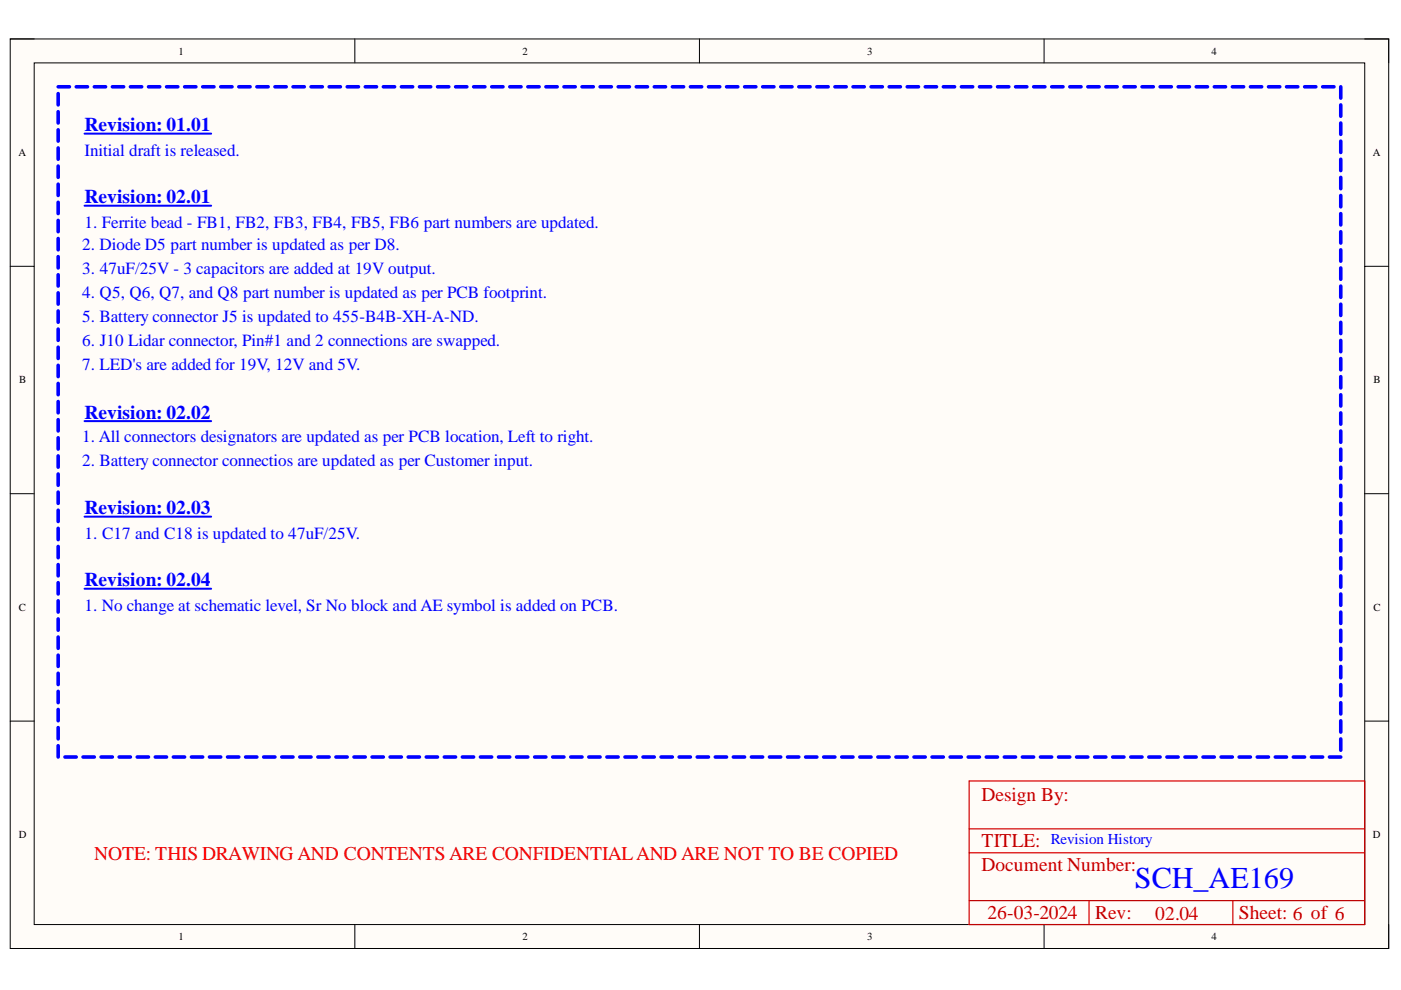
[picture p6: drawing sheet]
<svg xmlns="http://www.w3.org/2000/svg" width="297mm" height="210mm" viewBox="0 0 297 210" stroke-linecap="round" stroke-linejoin="round" font-family="sans-serif">
<defs><g id="words">
<text font-size="6.4" fill="#00f" x="240.6" y="188.3">SCH_AE169</text>
<g font-size="4.1" fill="#00f">
<text x="17.9" y="27.9">Revision: 01.01</text>
<text x="17.9" y="43.1">Revision: 02.01</text>
<text x="17.9" y="88.8">Revision: 02.02</text>
<text x="17.9" y="109.1">Revision: 02.03</text>
<text x="17.9" y="124.3">Revision: 02.04</text>
</g>
<g font-size="4.1" fill="#bf0000">
<text x="208.1" y="169.8">Design By:</text>
<text x="208.1" y="179.6">TITLE:</text>
<text x="208.1" y="184.7">Document Number:</text>
<text x="209.3" y="194.8">26-03-2024</text>
<text x="232.2" y="194.8">Rev:</text>
<text x="244.9" y="195.1">02.04</text>
<text x="262.7" y="194.8">Sheet: 6 of 6</text>
</g>
<text font-size="4.1" fill="#f00" x="20" y="182.4">NOTE: THIS DRAWING AND CONTENTS ARE CONFIDENTIALAND ARE NOT TO BE COPIED</text>
<g font-size="3.6" fill="#00f">
<text x="17.9" y="33.1">Initial draft is released.</text>
<text x="17.4" y="53.1">2. Diode D5 part number is updated as per D8.</text>
<text x="17.9" y="48.3">1. Ferrite bead - FB1, FB2, FB3, FB4, FB5, FB6 part numbers are updated.</text>
<text x="17.4" y="58.2">3. 47uF/25V - 3 capacitors are added at 19V output.</text>
<text x="17.4" y="63.2">4. Q5, Q6, Q7, and Q8 part number is updated as per PCB footprint.</text>
<text x="17.4" y="68.3">5. Battery connector J5 is updated to 455-B4B-XH-A-ND.</text>
<text x="17.4" y="73.4">6. J10 Lidar connector, Pin#1 and 2 connections are swapped.</text>
<text x="17.4" y="78.5">7. LED's are added for 19V, 12V and 5V.</text>
<text x="17.4" y="93.7">1. All connectors designators are updated as per PCB location, Left to right.</text>
<text x="17.4" y="98.8">2. Battery connector connectios are updated as per Customer input.</text>
<text x="17.9" y="114.2">1. C17 and C18 is updated to 47uF/25V.</text>
<text x="17.9" y="129.5">1. No change at schematic level, Sr No block and AE symbol is added on PCB.</text>
</g>
<text font-size="3.2" fill="#00f" x="222.8" y="179">Revision History</text>
<g font-size="2.3">
<text x="37.9" y="11.6">1</text>
<text x="110.8" y="11.6">2</text>
<text x="183.9" y="11.6">3</text>
<text x="256.9" y="11.6">4</text>
<text x="3.9" y="33.1">A</text>
<text x="291.1" y="33.1">A</text>
<text x="4.1" y="81.3">B</text>
<text x="291.2" y="81.3">B</text>
<text x="4" y="129.5">C</text>
<text x="291.2" y="129.5">C</text>
<text x="4" y="177.7">D</text>
<text x="291.1" y="177.7">D</text>
<text x="37.9" y="199.3">1</text>
<text x="110.8" y="199.3">2</text>
<text x="183.9" y="199.3">3</text>
<text x="256.9" y="199.3">4</text>
</g>
</g></defs>
<path d="M2.2 8.3h292.2v192.8h-292.2z" fill-rule="evenodd" fill="#fffcf8"/>
<path d="M2.2 8.3h292.2v192.8h-292.2z" fill="none" stroke="#000" stroke-width=".21"/>
<path d="M7.2 13.3h282.1v182.7h-282.1z" fill-rule="evenodd" fill="#fffcf8"/>
<g fill="none" stroke="#000" stroke-width=".21">
<path d="M2.2 8.3h5M7.2 13.3h282.1v182.7h-282.1zM75.2 8.3v5M148.3 8.3v5M221.4 8.3v5M289.3 8.3h5.1v5M2.2 56.5h5M289.3 56.5h5.1M2.2 104.7h5M289.3 104.7h5.1M2.2 152.9h5M289.3 152.9h5.1"/>
<path d="M75.2 196v5.1M148.3 196v5.1M221.4 196v5.1M294.4 196v5.1"/>
</g>
<path d="M205.5 165.6h83.8v30.4h-83.8zM205.5 175.7h83.8M205.5 180.8h83.8M205.5 191h83.8M230.9 191v5M261.4 191v5" fill="none" stroke="#bf0000" stroke-width=".25"/>
<path d="M17.9 28.3h26.9M17.9 43.6h26.9M17.9 89.3h26.9M17.9 109.5h26.9M17.9 124.8h26.9" fill="none" stroke="#00f" stroke-width=".42"/>
<g fill="none" stroke="#00f" stroke-width=".76">
<path d="M12.3 18.4h2.4M12.3 19.8v2.4M16.2 18.4h2.4M20 18.4h2.4M23.8 18.4h2.4M27.7 18.4h2.3M31.5 18.4h2.4M35.3 18.4h2.4M39.1 18.4h2.4M43 18.4h2.4M46.8 18.4h2.4M50.6 18.4h2.4"/>
<path d="M54.5 18.4h2.4M58.3 18.4h2.4M62.1 18.4h2.4M66 18.4h2.3M69.8 18.4h2.4M73.6 18.4h2.4M77.4 18.4h2.4M81.3 18.4h2.4M85.1 18.4h2.4M88.9 18.4h2.4M92.8 18.4h2.4M96.6 18.4h2.4"/>
<path d="M100.4 18.4h2.4M104.3 18.4h2.3M108.1 18.4h2.4M111.9 18.4h2.4M115.7 18.4h2.4M119.6 18.4h2.4M123.4 18.4h2.4M127.2 18.4h2.4M131.1 18.4h2.4M134.9 18.4h2.4M138.7 18.4h2.4M142.6 18.4h2.3"/>
<path d="M146.4 18.4h2.4M150.2 18.4h2.4M154 18.4h2.4M157.9 18.4h2.4M161.7 18.4h2.4M165.5 18.4h2.4M169.4 18.4h2.4M173.2 18.4h2.4M177 18.4h2.4M180.9 18.4h2.3M184.7 18.4h2.4M188.5 18.4h2.4"/>
<path d="M192.3 18.4h2.4M196.2 18.4h2.4M200 18.4h2.4M203.8 18.4h2.4M207.7 18.4h2.4M211.5 18.4h2.4M215.3 18.4h2.4M219.2 18.4h2.3M223 18.4h2.4M226.8 18.4h2.4M230.6 18.4h2.4M234.5 18.4h2.4"/>
<path d="M238.3 18.4h2.4M242.1 18.4h2.4M246 18.4h2.4M249.8 18.4h2.4M253.6 18.4h2.4M257.5 18.4h2.3M261.3 18.4h2.4M265.1 18.4h2.4M268.9 18.4h2.4M272.8 18.4h2.4M276.6 18.4h2.4M280.4 18.4h2.4"/>
<path d="M284.3 18.4v2.4M12.3 23.7v2.4M12.3 27.5v2.4M12.3 31.4v2.4M12.3 35.2v2.4M12.3 39v2.4M284.3 22.2v2.4M284.3 26.1v2.4M284.3 29.9v2.4M284.3 33.8v2.4M284.3 37.6v2.4M12.3 42.9v2.4"/>
<path d="M12.3 46.7v2.4M12.3 50.6v2.4M12.3 54.4v2.4M12.3 58.3v2.4M284.3 41.4v2.5M284.3 45.3v2.4M284.3 49.1v2.4M284.3 53v2.4M284.3 56.8v2.4M12.3 62.1v2.4M12.3 65.9v2.4M12.3 69.8v2.4"/>
<path d="M12.3 73.6v2.4M12.3 77.5v2.4M284.3 60.7v2.3M284.3 64.5v2.4M284.3 68.3v2.4M284.3 72.2v2.4M284.3 76v2.4M284.3 79.9v2.4M12.3 81.3v2.4M12.3 85.1v2.4M12.3 89v2.4M12.3 92.8v2.4"/>
<path d="M12.3 96.7v2.4M284.3 83.7v2.4M284.3 87.5v2.4M284.3 91.4v2.4M284.3 95.2v2.4M284.3 99.1v2.4M12.3 100.5v2.4M12.3 104.3v2.4M12.3 108.2v2.4M12.3 112v2.4M12.3 115.9v2.4M12.3 119.7v2.4"/>
<path d="M284.3 102.9v2.4M284.3 106.7v2.4M284.3 110.6v2.4M284.3 114.4v2.4M284.3 118.3v2.4M12.3 123.5v2.4M12.3 127.4v2.4M12.3 131.2v2.4M12.3 135.1v2.4M12.3 138.9v2.4M284.3 122.1v2.4M284.3 125.9v2.4"/>
<path d="M284.3 129.8v2.4M284.3 133.6v2.4M284.3 137.5v2.4M12.3 142.7v2.4M12.3 146.6v2.4M12.3 150.4v2.4M12.3 154.3v2.4M12.3 158.1v2.4M284.3 141.3v2.4M284.3 145.1v2.4M284.3 149v2.4M284.3 152.8v2.4"/>
<path d="M284.3 156.7v2.4M13.8 160.5h2.4M17.6 160.5h2.4M21.4 160.5h2.4M25.3 160.5h2.4M29.1 160.5h2.4M32.9 160.5h2.4M36.8 160.5h2.3M40.6 160.5h2.4M44.4 160.5h2.4M48.2 160.5h2.4M52.1 160.5h2.4"/>
<path d="M55.9 160.5h2.4M59.7 160.5h2.4M63.6 160.5h2.4M67.4 160.5h2.4M71.2 160.5h2.4M75.1 160.5h2.3M78.9 160.5h2.4M82.7 160.5h2.4M86.5 160.5h2.4M90.4 160.5h2.4M94.2 160.5h2.4M98 160.5h2.4"/>
<path d="M101.9 160.5h2.4M105.7 160.5h2.4M109.5 160.5h2.4M113.4 160.5h2.3M117.2 160.5h2.4M121 160.5h2.4M124.8 160.5h2.4M128.7 160.5h2.4M132.5 160.5h2.4M136.3 160.5h2.4M140.2 160.5h2.4M144 160.5h2.4"/>
<path d="M147.8 160.5h2.4M151.6 160.5h2.4M155.5 160.5h2.4M159.3 160.5h2.4M163.1 160.5h2.4M167 160.5h2.4M170.8 160.5h2.4M174.6 160.5h2.4M178.5 160.5h2.4M182.3 160.5h2.4M186.1 160.5h2.4M190 160.5h2.3"/>
<path d="M193.8 160.5h2.4M197.6 160.5h2.4M201.4 160.5h2.4M205.3 160.5h2.4M209.1 160.5h2.4M212.9 160.5h2.4M216.8 160.5h2.4M220.6 160.5h2.4M224.4 160.5h2.4M228.3 160.5h2.3M232.1 160.5h2.4M235.9 160.5h2.4"/>
<path d="M239.7 160.5h2.4M243.6 160.5h2.4M247.4 160.5h2.4M251.2 160.5h2.4M255.1 160.5h2.4M258.9 160.5h2.4M262.7 160.5h2.4M266.6 160.5h2.3M270.4 160.5h2.4M274.2 160.5h2.4M278 160.5h2.4M281.9 160.5h2.4"/>
</g>
<use href="#words"/>
</svg>
